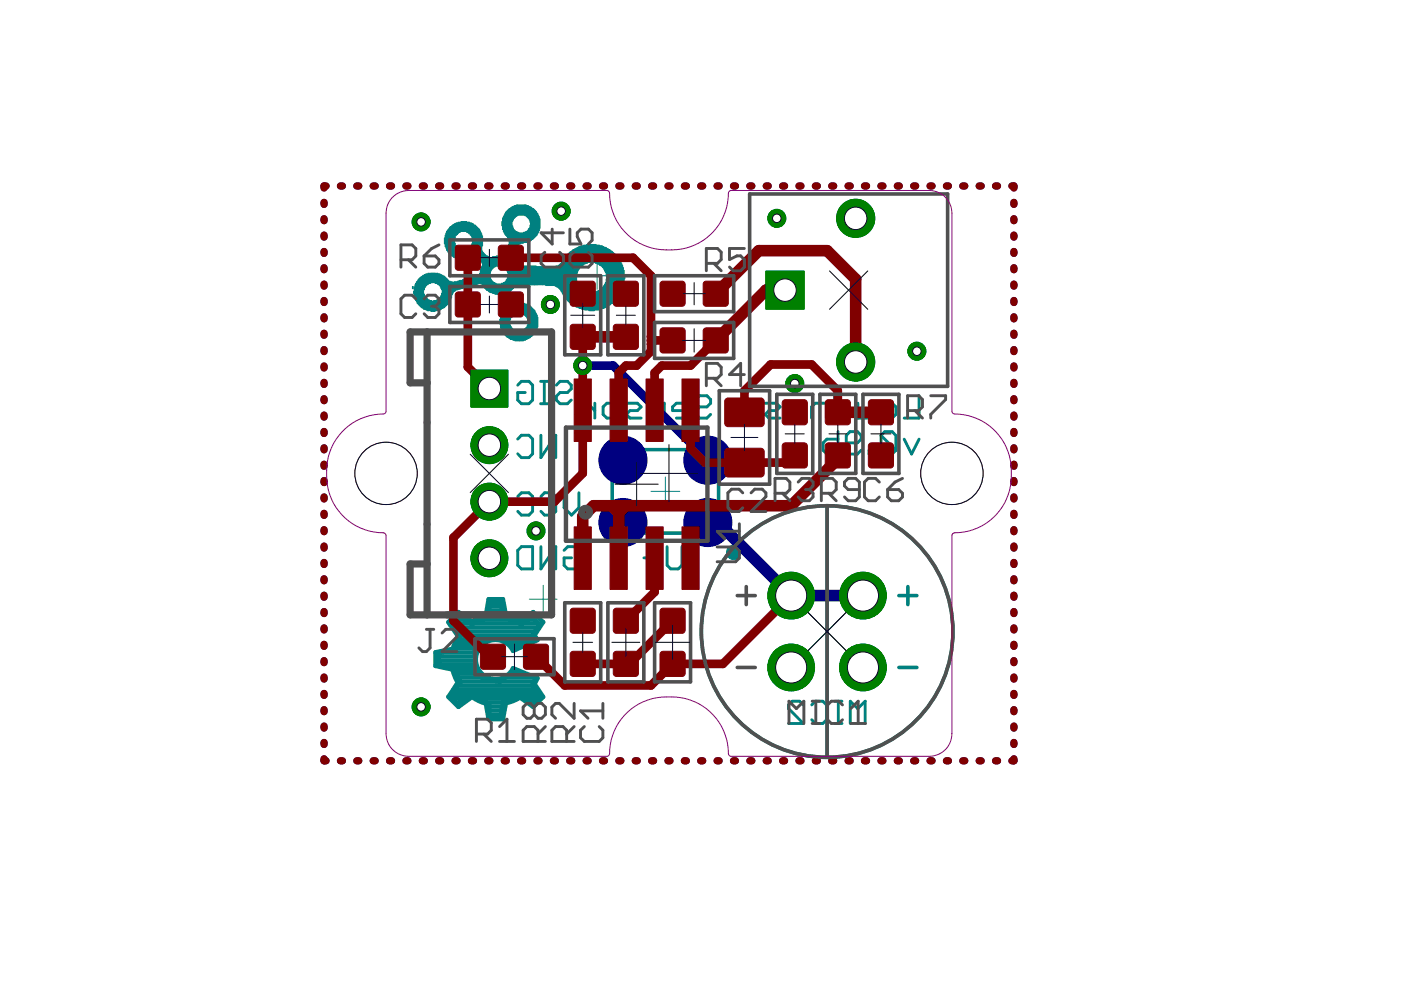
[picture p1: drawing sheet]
<svg xmlns="http://www.w3.org/2000/svg" width="297mm" height="210mm" viewBox="0 0 297 210" stroke-linecap="round" stroke-linejoin="round" font-family="sans-serif">
<path d="M123.7 58.5h5.8M126.6 55.6v5.7M138 104.2h6.1M141.1 101.1v6.1M112.2 127h5.9M115.2 124.1v5.9M171.3 129.8l8.1 8.2M179.4 129.8l-8.1 8.2" fill="none" stroke="#008080" stroke-width=".21"/>
<g fill="none" stroke="#008080" stroke-width=".61">
<path d="M109.8 81.7l.8-.8h1.5l.8 .8v3.1l-.8 .8h-1.5l-.8-.8v-1.6h1.6M109.8 93.1l.8-.8h1.5l.8 .8v3.1l-.8 .8h-1.5l-.8-.8M114.6 80.9h1.6M114.6 85.6h1.6M114.7 92.3v4.7l3.1-4.7v4.7M115.4 80.9v4.7M118 81.7l.7-.8h1.6l.8 .8v.7l-.8 .8h-1.6l-.7 .8v.8l.7 .8h1.6l.8-.8M123.8 85.5h.7l1.6 1.6M126.1 85.5v3.1M127.9 86.3l.8-.8h1.5l.8 .8v1.6l-.8 .7h-1.5l-.8-.7zM132.8 85.5h2.3l.8 .8-.8 .8h-1.5l-.8 .8 .8 .7h2.3M137.7 88.6v-2.3l.8-.8h2.3v3.1"/>
<path d="M145.8 87.1h-3.2v-.8l.8-.8h1.6l.8 .8v1.6l-.8 .7h-1.6M147.5 84.7l.8-.8h1.6l.8 .8v.8l-.8 .8h-1.6l-.8 .8v.8l.8 .7h1.6l.8-.7M157.3 85.5h2.4l.8 .8-.8 .8h-1.6l-.8 .8 .8 .7h2.4M162.2 85.5h2.4l.8 .8-.8 .8h-1.6l-.8 .8 .8 .7h2.4M170.3 87.1h-3.1v-.8l.7-.8h1.6l.8 .8v1.6l-.8 .7h-1.6M172.1 88.6v-2.3l.7-.8h2.4v3.1M177 83.9v4.7h2.3l.8-.7v-1.6l-.8-.8h-2.3M177.7 91.5v4.8h-2.4l-.8-.8v-1.6l.8-.8h2.4M179.4 93.9h2.4l.8-.8v-.8l-.8-.8h-1.6l-.8 .8v3.2l.8 .8h1.6l.8-.8M181.9 85.5v3.1h2.4l.7-.7v-2.4M184.3 95.5h.7v.8h-.7zM186.8 86.3l.8-.8h1.6l.7 .8v1.6l-.7 .7h-1.6l-.8-.7z"/>
<path d="M186.8 92.3v3.2l.8 .8h1.6l.7-.8M186.8 92.3l.8-.8h1.6l.7 .8v3.2M186.8 92.3l3.1 3.2M191.7 93.1l1.6 3.2 1.6-3.2M194.9 83.9v4.7h-3.2M109.8 116.7l.8-.8h2.3v4.7h-2.3l-.8-.8zM109.8 105.3l.8-.8h1.5l.8 .8v3.1l-.8 .8h-1.5l-.8-.8M114.7 105.3l.8-.8h1.6l.7 .8v3.1l-.7 .8h-1.6l-.8-.8M114.7 115.9v4.7l3.1-4.7v4.7M119.6 116.7l.8-.8h1.6l.7 .8v3.1l-.7 .8h-1.6l-.8-.8v-1.5h1.6M119.6 104.5v3.1l1.6 1.6 1.5-1.6v-3.1M136.5 118.3h3.2l-2.4-2.4v4.7"/>
<path d="M141.4 115.9v3.9l.8 .8h1.6l.8-.8v-3.9M170.3 149.5l-.8-.8h-1.5l-.8 .8v.7l3.1 3.2h-3.1M172.1 149.5l.8-.8h1.6l.7 .8v3.1l-.7 .8h-1.6l-.8-.8M177 153.4h1.5M177 148.7h1.5M177.7 148.7v4.7M180.3 153.4v-4.7l1.6 1.5 1.5-1.5v4.7"/>
</g>
<g fill="none" stroke="#008080" stroke-width=".76">
<path d="M129.8 95.3h22.6v15.9l-1.9 1.8h-20.7zM175.4 107.2v53.3M190.6 126.3h3.8M192.5 124.4v3.8M190.6 141.5h3.8"/>
<circle cx="175.4" cy="133.9" r="26.7"/>
</g>
<g fill="none" stroke="#008080" stroke-width=".93">
<path d="M93.1 139.2h7.6M93.7 138.3h7M95.5 132.1h4.1M96 133h18M96.1 131.3h2.4M96.3 137.4h4.7M96.7 130.4h.6M96.7 136.5h5.2M96.9 130.1l3 2.3 3.9-1.5v-3.1h2.2l.8 3.1 3.8 1.5 2.3-1.5 1.5 1.5-1.5 2.3v.7l-3.8 2.3-1.6-2.3h-4.5l-2.3 2.3v3.1l1.5 3 3.8 .8 3.1-2.3 4.5 1.5-.7 1.5 1.5 2.3-1.5 1.5-2.3-1.5-3.8 .8-.8 3.8h-2.2v-3.1l-3.9-1.5-3 1.5-1.5-1.5 2.3-3-1.6-3.1-3-.7v-2.3l3-.8 1.6-3-2.3-2.3zM96.9 133.9h16.5M97.1 134.9l-.6 1.2-.5 1.4-3.7 .8v2.9l3.7 .8M97.2 135.7h5.5"/>
<path d="M97.6 134.8h15.3M100.1 131.8l-2.9-2-2.1 2.1 1.9 2.9M100.5 132.1h9.5M102.7 131.3h5.1M103 130.5l-1.5 .5-1.4 .7M103.8 130.4h2.9M103.8 129.5h2.7M103.8 128.6h2.4M107.3 130.4l-.7-3.4h-3l-.6 3.5M107.5 130.4l1.4 .5 1.3 .7M107.7 135.7h4.8M108.3 136.5h2.7"/>
<path d="M108.9 137.4h.6M110.3 131.6l2.8-1.8 2.1 2.1-1.9 2.8 .7 1-5.2 2.3a4.2 4.2 0 0 0-6.4-1.4 4.2 4.2 0 0 0 0 6.5 4.2 4.2 0 0 0 6.4-1.4l5.2 2.1-.7 1.2 1.9 2.8-2.1 2.1-2.8-2M111 132.1h3.2M112.3 131.3h1M93.1 140.1h7.6M94 141h6.8M95.7 147.2h18.4M95.8 148h3.3M95.9 142l.5 1.4 .6 1.3-1.9 3.1 2.1 2.1 2.9-2.1M96.3 141.8h5M96.4 146.3h17.1M96.7 148.9h.6"/>
<path d="M96.7 142.7h5M97 145.4h15.9M97.2 143.6h4.9M97.6 144.5h8.1M100.1 147.8l1.4 .8 1.5 .6M101 148h7.5M103.2 148.9h3.5M103.8 151.6h2.4M103.8 150.7h2.5M103.8 149.8h2.7M106.1 144.5h7.2M107.3 143.6h5.8"/>
<path d="M108.5 142.7h1.9M110.3 147.9l-1.5 .7-1.5 .5-.7 3.4h-3l-.6-3.4M111.2 148h2.8M112.6 148.9h.5"/>
</g>
<g fill="#008080" stroke="#008080" stroke-width=".21">
<path d="M132.3 58.5h.2v.6h-.2z"/>
<path d="M132.2 57.3h.1v3.1h-.1z"/>
<path d="M132 56.7h.2v4.1h-.2z"/>
<path d="M131.8 56.3h.2v5h-.2z"/>
<path d="M131.7 55.9h.2v5.8h-.2z"/>
<path d="M131.6 55.6h.1v6.4h-.1z"/>
<path d="M131.4 55.3h.2v7.1h-.2z"/>
<path d="M131.2 55.1h.2v7.4h-.2z"/>
<path d="M131.1 54.9h.2v7.9h-.2z"/>
<path d="M130.9 54.7h.2v8.2h-.2z"/>
<path d="M130.8 54.4h.2v8.7h-.2z"/>
<path d="M130.6 54.3h.2v9.1h-.2z"/>
<path d="M130.5 54.1h.1v9.5h-.1z"/>
<path d="M130.3 54h.2v9.7h-.2z"/>
<path d="M130.2 53.8h.1v10.1h-.1z"/>
<path d="M130 53.7h.2v10.3h-.2z"/>
<path d="M129.9 53.5h.1v10.7h-.1z"/>
<path d="M129.7 53.4h.2v10.9h-.2z"/>
<path d="M129.6 53.2h.1v11.1h-.1z"/>
<path d="M129.4 53.2h.2v11.3h-.2z"/>
<path d="M129.3 53h.1v11.6h-.1z"/>
<path d="M129.1 52.9h.2v11.7h-.2z"/>
<path d="M128.9 52.9h.2v11.9h-.2z"/>
<path d="M128.8 52.7h.2v12.2h-.2z"/>
<path d="M128.7 52.7h.1v12.2h-.1z"/>
<path d="M128.5 52.6h.2v5.9h-.2z"/>
<path d="M128.5 59.2h.2v5.9h-.2z"/>
<path d="M128.4 52.5h.1v5.3h-.1z"/>
<path d="M128.4 59.9h.1v5.2h-.1z"/>
<path d="M128.2 52.5h.2v5h-.2z"/>
<path d="M128.2 60.2h.2v5.1h-.2z"/>
<path d="M128 52.5h.2v4.7h-.2z"/>
<path d="M128 60.5h.2v4.8h-.2z"/>
<path d="M127.9 52.3h.2v4.6h-.2z"/>
<path d="M127.9 60.7h.2v4.7h-.2z"/>
<path d="M127.7 52.3h.2v4.4h-.2z"/>
<path d="M127.7 61h.2v4.4h-.2z"/>
<path d="M127.6 52.2h.2v4.4h-.2z"/>
<path d="M127.6 61.1h.2v4.3h-.2z"/>
<path d="M127.4 52.1h.2v4.3h-.2z"/>
<path d="M127.4 61.3h.2v4.3h-.2z"/>
<path d="M127.3 52.2h.1v4.1h-.1z"/>
<path d="M127.3 61.3h.1v4.3h-.1z"/>
<path d="M127.1 52.2h.2v4.1h-.2z"/>
<path d="M127.1 61.4h.2v4.2h-.2z"/>
<path d="M127 52h.1v4.1h-.1z"/>
<path d="M127 61.6h.1v4h-.1z"/>
<path d="M126.8 52h.2v4h-.2z"/>
<path d="M126.8 61.6h.2v4.1h-.2z"/>
<path d="M126.7 52h.1v4h-.1z"/>
<path d="M126.7 61.7h.1v4h-.1z"/>
<path d="M126.5 52h.2v3.8h-.2z"/>
<path d="M126.5 61.7h.2v4h-.2z"/>
<path d="M126.4 52h.1v3.8h-.1z"/>
<path d="M126.4 61.9h.1v3.8h-.1z"/>
<path d="M126.2 51.8h.2v4h-.2z"/>
<path d="M126.2 61.9h.2v3.8h-.2z"/>
<path d="M126.1 51.8h.1v3.8h-.1z"/>
<path d="M126.1 61.9h.1v3.8h-.1z"/>
<path d="M125.9 51.8h.2v3.8h-.2z"/>
<path d="M125.9 61.9h.2v4h-.2z"/>
<path d="M125.8 51.8h.1v3.8h-.1z"/>
<path d="M125.8 62.1h.1v3.8h-.1z"/>
<path d="M125.6 51.8h.2v3.8h-.2z"/>
<path d="M125.6 62.1h.2v3.8h-.2z"/>
<path d="M125.5 51.8h.1v3.8h-.1z"/>
<path d="M125.5 62.1h.1v3.8h-.1z"/>
<path d="M125.3 51.8h.2v3.8h-.2z"/>
<path d="M125.3 62.1h.2v3.8h-.2z"/>
<path d="M125.1 51.8h.2v3.8h-.2z"/>
<path d="M125.1 62.1h.2v3.8h-.2z"/>
<path d="M125 51.8h.2v3.8h-.2z"/>
<path d="M125 62.1h.2v3.8h-.2z"/>
<path d="M124.8 51.8h.2v3.8h-.2z"/>
<path d="M124.8 62.1h.2v3.8h-.2z"/>
<path d="M124.7 51.8h.2v3.8h-.2z"/>
<path d="M124.7 61.9h.2v3.8h-.2z"/>
<path d="M124.5 51.8h.2v3.8h-.2z"/>
<path d="M124.5 61.9h.2v3.8h-.2z"/>
<path d="M124.4 51.8h.1v4h-.1z"/>
<path d="M124.4 61.9h.1v3.8h-.1z"/>
<path d="M124.2 52h.2v3.8h-.2z"/>
<path d="M124.2 61.9h.2v3.8h-.2z"/>
<path d="M124.1 52h.1v3.8h-.1z"/>
<path d="M124.1 61.7h.1v4h-.1z"/>
<path d="M123.9 52h.2v4h-.2z"/>
<path d="M123.9 61.7h.2v4h-.2z"/>
<path d="M123.8 52h.2v4h-.2z"/>
<path d="M123.8 61.6h.2v4h-.2z"/>
<path d="M123.6 52h.2v4.1h-.2z"/>
<path d="M123.6 61.6h.2v4h-.2z"/>
<path d="M123.5 52.2h.1v4.1h-.1z"/>
<path d="M123.5 61.4h.1v4.2h-.1z"/>
<path d="M123.3 52.2h.2v4.1h-.2z"/>
<path d="M123.3 61.3h.2v4.3h-.2z"/>
<path d="M123.2 52.1h.1v4.3h-.1z"/>
<path d="M123.2 61.1h.1v4.3h-.1z"/>
<path d="M123 52.3h.2v4.3h-.2z"/>
<path d="M123 61h.2v4.4h-.2z"/>
<path d="M122.9 52.3h.1v4.4h-.1z"/>
<path d="M122.9 60.8h.1v4.6h-.1z"/>
<path d="M122.7 52.3h.2v4.7h-.2z"/>
<path d="M122.7 60.7h.2v4.6h-.2z"/>
<path d="M122.6 52.5h.1v4.7h-.1z"/>
<path d="M122.6 60.5h.1v4.8h-.1z"/>
<path d="M122.4 52.5h.2v5h-.2z"/>
<path d="M122.4 60.2h.2v4.9h-.2z"/>
<path d="M122.3 52.6h.1v5.3h-.1z"/>
<path d="M122.3 59.8h.1v5.3h-.1z"/>
<path d="M122.1 52.6h.2v12.5h-.2z"/>
<path d="M121.9 52.7h.2v12.2h-.2z"/>
<path d="M121.8 52.8h.2v12h-.2z"/>
<path d="M121.6 52.9h.2v11.9h-.2z"/>
<path d="M121.5 52.9h.2v11.7h-.2z"/>
<path d="M121.3 53h.2v11.6h-.2z"/>
<path d="M121.2 53.2h.1v11.3h-.1z"/>
<path d="M121 53.4h.2v10.9h-.2z"/>
<path d="M120.9 53.4h.2v10.8h-.2z"/>
<path d="M120.7 53.5h.2v10.7h-.2z"/>
<path d="M120.6 53.7h.2v10.3h-.2z"/>
<path d="M120.4 53.8h.2v10.1h-.2z"/>
<path d="M120.3 54h.1v9.7h-.1z"/>
<path d="M120.1 54.1h.2v9.5h-.2z"/>
<path d="M120 54.3h.1v9h-.1z"/>
<path d="M119.8 54.4h.2v8.7h-.2z"/>
<path d="M119.7 54.7h.1v8.2h-.1z"/>
<path d="M119.5 54.9h.2v7.9h-.2z"/>
<path d="M119.4 55.2h.1v7.3h-.1z"/>
<path d="M119.2 55.4h.2v6.8h-.2z"/>
<path d="M119.1 55.6h.1v6.3h-.1z"/>
<path d="M118.9 55.8h.2v5.9h-.2z"/>
<path d="M118.7 55.9h.2v5.5h-.2z"/>
<path d="M118.6 56.1h.2v5.2h-.2z"/>
<path d="M118.4 56.3h.2v4.8h-.2z"/>
<path d="M118.3 56.3h.2v4.7h-.2z"/>
<path d="M118.1 56.4h.2v4.4h-.2z"/>
<path d="M118 56.4h.2v4.4h-.2z"/>
<path d="M117.8 56.4h.2v4.3h-.2z"/>
<path d="M117.7 56.6h.2v4.1h-.2z"/>
<path d="M117.5 56.6h.2v3.9h-.2z"/>
<path d="M117.4 56.6h.1v3.9h-.1z"/>
<path d="M117.2 56.6h.2v3.9h-.2z"/>
<path d="M117.1 56.6h.1v3.9h-.1z"/>
<path d="M116.9 56.6h.2v3.9h-.2z"/>
<path d="M116.8 56.6h.1v3.9h-.1z"/>
<path d="M116.6 56.6h.2v3.9h-.2z"/>
<path d="M116.5 56.6h.1v3.9h-.1z"/>
<path d="M116.3 56.6h.2v3.9h-.2z"/>
<path d="M116.2 56.6h.1v3.9h-.1z"/>
<path d="M116 56.6h.2v3.9h-.2z"/>
<path d="M115.8 56.6h.2v3.9h-.2z"/>
<path d="M115.7 56.6h.2v3.9h-.2z"/>
<path d="M115.5 56.6h.2v3.8h-.2z"/>
<path d="M115.4 56.6h.2v3.8h-.2z"/>
<path d="M115.3 56.6h.1v3.8h-.1z"/>
<path d="M115.1 56.6h.2v3.8h-.2z"/>
<path d="M114.9 56.6h.2v3.8h-.2z"/>
<path d="M114.8 56.6h.2v3.8h-.2z"/>
<path d="M114.6 56.6h.2v3.8h-.2z"/>
<path d="M114.5 56.6h.2v3.8h-.2z"/>
<path d="M114.3 46.4h.2v2.1h-.2z"/>
<path d="M114.3 56.6h.2v3.8h-.2z"/>
<path d="M114.2 45.9h.1v3.1h-.1z"/>
<path d="M114.2 56.6h.1v3.8h-.1z"/>
<path d="M114 45.6h.2v3.7h-.2z"/>
<path d="M114 56.6h.2v3.8h-.2z"/>
<path d="M113.9 45.3h.1v4.3h-.1z"/>
<path d="M113.9 56.6h.1v3.8h-.1z"/>
<path d="M113.9 67.2h.1v2.2h-.1z"/>
<path d="M113.7 45.1h.2v4.8h-.2z"/>
<path d="M113.7 56.6h.2v3.8h-.2z"/>
<path d="M113.7 66.8h.2v2.9h-.2z"/>
<path d="M113.6 44.9h.1v5.1h-.1z"/>
<path d="M113.6 56.4h.1v4h-.1z"/>
<path d="M113.6 66.5h.1v3.6h-.1z"/>
<path d="M113.4 44.7h.2v5.5h-.2z"/>
<path d="M113.4 56.4h.2v4h-.2z"/>
<path d="M113.4 66.2h.2v4.1h-.2z"/>
<path d="M113.3 44.5h.1v5.8h-.1z"/>
<path d="M113.3 56.4h.1v4h-.1z"/>
<path d="M113.3 65.8h.1v4.8h-.1z"/>
<path d="M113.1 44.4h.2v6.1h-.2z"/>
<path d="M113.1 56.4h.2v4h-.2z"/>
<path d="M113.1 65.7h.2v5h-.2z"/>
<path d="M113 44.2h.1v6.4h-.1z"/>
<path d="M113 56.4h.1v4h-.1z"/>
<path d="M113 65.6h.1v5.3h-.1z"/>
<path d="M112.8 44.2h.2v6.6h-.2z"/>
<path d="M112.8 56.4h.2v4h-.2z"/>
<path d="M112.8 65.4h.2v5.8h-.2z"/>
<path d="M112.6 44.1h.2v6.7h-.2z"/>
<path d="M112.6 56.4h.2v4h-.2z"/>
<path d="M112.6 65.3h.2v5.9h-.2z"/>
<path d="M112.5 43.9h.2v7h-.2z"/>
<path d="M112.5 56.4h.2v4h-.2z"/>
<path d="M112.5 65.1h.2v6.3h-.2z"/>
<path d="M112.4 43.9h.1v3.2h-.1z"/>
<path d="M112.4 47.7h.1v3.4h-.1z"/>
<path d="M112.4 56.4h.1v4h-.1z"/>
<path d="M112.4 64.9h.1v6.6h-.1z"/>
<path d="M112.2 43.8h.2v2.9h-.2z"/>
<path d="M112.2 48.3h.2v2.8h-.2z"/>
<path d="M112.2 56.4h.2v4h-.2z"/>
<path d="M112.2 64.8h.2v6.8h-.2z"/>
<path d="M112 43.8h.2v2.6h-.2z"/>
<path d="M112 48.5h.2v2.7h-.2z"/>
<path d="M112 56.4h.2v4h-.2z"/>
<path d="M112 64.8h.2v6.8h-.2z"/>
<path d="M111.9 43.6h.2v2.6h-.2z"/>
<path d="M111.9 48.8h.2v2.4h-.2z"/>
<path d="M111.9 56.4h.2v4h-.2z"/>
<path d="M111.9 64.6h.2v3.7h-.2z"/>
<path d="M111.9 68.5h.2v3.3h-.2z"/>
<path d="M111.7 43.6h.2v2.5h-.2z"/>
<path d="M111.7 49h.2v2.2h-.2z"/>
<path d="M111.7 56.4h.2v4h-.2z"/>
<path d="M111.7 64.6h.2v2.9h-.2z"/>
<path d="M111.7 69.1h.2v2.7h-.2z"/>
<path d="M111.6 43.6h.2v2.3h-.2z"/>
<path d="M111.6 49.1h.2v2.3h-.2z"/>
<path d="M111.6 56.4h.2v4h-.2z"/>
<path d="M111.6 64.5h.2v2.7h-.2z"/>
<path d="M111.6 69.4h.2v2.5h-.2z"/>
<path d="M111.4 43.5h.2v2.2h-.2z"/>
<path d="M111.4 49.1h.2v2.3h-.2z"/>
<path d="M111.4 56.4h.2v4h-.2z"/>
<path d="M111.4 64.5h.2v2.6h-.2z"/>
<path d="M111.4 69.5h.2v2.5h-.2z"/>
<path d="M111.3 43.5h.1v2.2h-.1z"/>
<path d="M111.3 49.3h.1v2.1h-.1z"/>
<path d="M111.3 56.4h.1v4h-.1z"/>
<path d="M111.3 64.5h.1v2.4h-.1z"/>
<path d="M111.3 69.7h.1v2.4h-.1z"/>
<path d="M111.1 43.5h.2v2.1h-.2z"/>
<path d="M111.1 49.3h.2v2.1h-.2z"/>
<path d="M111.1 56.4h.2v4h-.2z"/>
<path d="M111.1 64.3h.2v2.5h-.2z"/>
<path d="M111.1 69.8h.2v2.3h-.2z"/>
<path d="M111 43.5h.1v2.1h-.1z"/>
<path d="M111 49.3h.1v2.1h-.1z"/>
<path d="M111 56.4h.1v4h-.1z"/>
<path d="M111 64.3h.1v2.3h-.1z"/>
<path d="M111 70h.1v2.1h-.1z"/>
<path d="M110.8 43.5h.2v2.1h-.2z"/>
<path d="M110.8 49.4h.2v2.1h-.2z"/>
<path d="M110.8 56.4h.2v4h-.2z"/>
<path d="M110.8 64.3h.2v2.3h-.2z"/>
<path d="M110.8 70h.2v2.3h-.2z"/>
<path d="M110.7 43.5h.1v2.1h-.1z"/>
<path d="M110.7 49.4h.1v2.1h-.1z"/>
<path d="M110.7 56.4h.1v4h-.1z"/>
<path d="M110.7 64.3h.1v2.2h-.1z"/>
<path d="M110.7 70.1h.1v2.2h-.1z"/>
<path d="M110.5 43.5h.2v2.1h-.2z"/>
<path d="M110.5 49.4h.2v2.1h-.2z"/>
<path d="M110.5 56.4h.2v4h-.2z"/>
<path d="M110.5 64.2h.2v2.3h-.2z"/>
<path d="M110.5 70.1h.2v2.2h-.2z"/>
<path d="M110.4 43.5h.1v2.1h-.1z"/>
<path d="M110.4 49.4h.1v2.1h-.1z"/>
<path d="M110.4 56.4h.1v4h-.1z"/>
<path d="M110.4 64.2h.1v2.3h-.1z"/>
<path d="M110.4 70.3h.1v2h-.1z"/>
<path d="M110.2 43.5h.2v2.1h-.2z"/>
<path d="M110.2 49.4h.2v2.3h-.2z"/>
<path d="M110.2 56.4h.2v4h-.2z"/>
<path d="M110.2 64.2h.2v2.3h-.2z"/>
<path d="M110.2 70.3h.2v2h-.2z"/>
<path d="M110.1 43.5h.1v2.1h-.1z"/>
<path d="M110.1 49.4h.1v2.3h-.1z"/>
<path d="M110.1 56.4h.1v4h-.1z"/>
<path d="M110.1 64.2h.1v2.1h-.1z"/>
<path d="M110.1 70.3h.1v2h-.1z"/>
<path d="M109.9 43.5h.2v2.1h-.2z"/>
<path d="M109.9 49.4h.2v2.5h-.2z"/>
<path d="M109.9 56.4h.2v4h-.2z"/>
<path d="M109.9 64.2h.2v2.1h-.2z"/>
<path d="M109.9 70.3h.2v2h-.2z"/>
<path d="M109.7 43.5h.2v2.1h-.2z"/>
<path d="M109.7 49.3h.2v2.7h-.2z"/>
<path d="M109.7 56.4h.2v4h-.2z"/>
<path d="M109.7 64.2h.2v2.1h-.2z"/>
<path d="M109.7 70.3h.2v2h-.2z"/>
<path d="M109.6 43.5h.2v2.2h-.2z"/>
<path d="M109.6 49.3h.2v2.8h-.2z"/>
<path d="M109.6 56.4h.2v4h-.2z"/>
<path d="M109.6 64.2h.2v2.3h-.2z"/>
<path d="M109.6 70.3h.2v2h-.2z"/>
<path d="M109.5 43.5h.1v2.2h-.1z"/>
<path d="M109.5 49.1h.1v3.2h-.1z"/>
<path d="M109.5 56.3h.1v4.1h-.1z"/>
<path d="M109.5 64.2h.1v2.3h-.1z"/>
<path d="M109.5 70.1h.1v2.2h-.1z"/>
<path d="M109.3 43.6h.2v2.3h-.2z"/>
<path d="M109.3 49.1h.2v3.5h-.2z"/>
<path d="M109.3 56.3h.2v4.1h-.2z"/>
<path d="M109.3 64h.2v2.5h-.2z"/>
<path d="M109.3 70.1h.2v2.2h-.2z"/>
<path d="M109.2 43.6h.1v2.5h-.1z"/>
<path d="M109.2 49h.1v4.1h-.1z"/>
<path d="M109.2 56.1h.1v4.4h-.1z"/>
<path d="M109.2 64h.1v2.5h-.1z"/>
<path d="M109.2 70.1h.1v2.2h-.1z"/>
<path d="M109 43.6h.2v2.6h-.2z"/>
<path d="M109 48.8h.2v4.6h-.2z"/>
<path d="M109 55.9h.2v4.8h-.2z"/>
<path d="M109 63.9h.2v2.7h-.2z"/>
<path d="M109 70h.2v2.1h-.2z"/>
<path d="M108.8 43.8h.2v2.6h-.2z"/>
<path d="M108.8 48.7h.2v5.1h-.2z"/>
<path d="M108.8 55.8h.2v5.2h-.2z"/>
<path d="M108.8 63.6h.2v3.2h-.2z"/>
<path d="M108.8 70h.2v2.1h-.2z"/>
<path d="M108.7 43.8h.2v2.9h-.2z"/>
<path d="M108.7 48.3h.2v6h-.2z"/>
<path d="M108.7 55.6h.2v5.6h-.2z"/>
<path d="M108.7 63.3h.2v3.5h-.2z"/>
<path d="M108.7 69.8h.2v2.3h-.2z"/>
<path d="M108.5 43.9h.2v3.1h-.2z"/>
<path d="M108.5 47.9h.2v6.8h-.2z"/>
<path d="M108.5 55.4h.2v5.9h-.2z"/>
<path d="M108.5 62.9h.2v4h-.2z"/>
<path d="M108.5 69.7h.2v2.3h-.2z"/>
<path d="M108.4 43.9h.2v17.5h-.2z"/>
<path d="M108.4 62.5h.2v4.7h-.2z"/>
<path d="M108.4 69.5h.2v2.5h-.2z"/>
<path d="M108.2 44.1h.2v17.5h-.2z"/>
<path d="M108.2 62.2h.2v5.2h-.2z"/>
<path d="M108.2 69.2h.2v2.8h-.2z"/>
<path d="M108.1 44.2h.1v23.6h-.1z"/>
<path d="M108.1 68.9h.1v2.9h-.1z"/>
<path d="M107.9 44.2h.2v27.6h-.2z"/>
<path d="M107.8 44.4h.1v6.4h-.1z"/>
<path d="M107.8 51.8h.1v19.8h-.1z"/>
<path d="M107.6 44.5h.2v6h-.2z"/>
<path d="M107.6 52.3h.2v5.6h-.2z"/>
<path d="M107.6 58.7h.2v12.8h-.2z"/>
<path d="M107.5 44.7h.1v5.5h-.1z"/>
<path d="M107.5 52.7h.1v4.8h-.1z"/>
<path d="M107.5 59.1h.1v12.4h-.1z"/>
<path d="M107.3 44.9h.2v5.1h-.2z"/>
<path d="M107.3 53.1h.2v4.1h-.2z"/>
<path d="M107.3 59.3h.2v5h-.2z"/>
<path d="M107.3 65h.2v6.4h-.2z"/>
<path d="M107.2 45h.1v4.9h-.1z"/>
<path d="M107.2 53.5h.1v3.5h-.1z"/>
<path d="M107.2 59.6h.1v4.4h-.1z"/>
<path d="M107.2 65.3h.1v5.9h-.1z"/>
<path d="M107 45.3h.2v4.4h-.2z"/>
<path d="M107 54h.2v2.9h-.2z"/>
<path d="M107 59.8h.2v3.8h-.2z"/>
<path d="M107 65.4h.2v5.6h-.2z"/>
<path d="M106.9 45.6h.1v3.8h-.1z"/>
<path d="M106.9 54.1h.1v2.6h-.1z"/>
<path d="M106.9 59.9h.1v3.4h-.1z"/>
<path d="M106.9 65.7h.1v5.2h-.1z"/>
<path d="M106.7 45.9h.2v3.2h-.2z"/>
<path d="M106.7 54.3h.2v2.3h-.2z"/>
<path d="M106.7 59.9h.2v2.9h-.2z"/>
<path d="M106.7 65.8h.2v4.8h-.2z"/>
<path d="M106.6 46.2h.1v2.5h-.1z"/>
<path d="M106.6 54.3h.1v2.3h-.1z"/>
<path d="M106.6 60.1h.1v2.6h-.1z"/>
<path d="M106.6 66h.1v4.4h-.1z"/>
<path d="M106.4 47h.2v.9h-.2z"/>
<path d="M106.4 54.3h.2v2.1h-.2z"/>
<path d="M106.4 60.1h.2v2.4h-.2z"/>
<path d="M106.4 66.3h.2v3.8h-.2z"/>
<path d="M106.3 54.3h.1v2.1h-.1z"/>
<path d="M106.3 60.1h.1v2.3h-.1z"/>
<path d="M106.3 66.6h.1v3.2h-.1z"/>
<path d="M106.1 54.3h.2v2.1h-.2z"/>
<path d="M106.1 60.2h.2v2.2h-.2z"/>
<path d="M106.1 67.1h.2v2.4h-.2z"/>
<path d="M106 54.3h.1v2.1h-.1z"/>
<path d="M106 60.2h.1v2.2h-.1z"/>
<path d="M106 67.7h.1v1h-.1z"/>
<path d="M105.8 54.3h.2v2.1h-.2z"/>
<path d="M105.8 60.2h.2v2.2h-.2z"/>
<path d="M105.6 54.3h.2v2.1h-.2z"/>
<path d="M105.6 60.2h.2v2.2h-.2z"/>
<path d="M105.5 54.3h.2v2.1h-.2z"/>
<path d="M105.5 60.2h.2v2.2h-.2z"/>
<path d="M105.3 54.3h.2v2.1h-.2z"/>
<path d="M105.3 60.2h.2v2.2h-.2z"/>
<path d="M105.2 54.3h.2v2.1h-.2z"/>
<path d="M105.2 60.2h.2v2.2h-.2z"/>
<path d="M105 54.4h.2v2h-.2z"/>
<path d="M105 60.1h.2v2.3h-.2z"/>
<path d="M104.9 54.4h.2v2.2h-.2z"/>
<path d="M104.9 60.1h.2v2.3h-.2z"/>
<path d="M104.7 54.4h.2v2.2h-.2z"/>
<path d="M104.7 59.9h.2v2.3h-.2z"/>
<path d="M104.6 54.4h.2v2.3h-.2z"/>
<path d="M104.6 59.9h.2v2.3h-.2z"/>
<path d="M104.4 54.4h.2v2.5h-.2z"/>
<path d="M104.4 59.8h.2v2.4h-.2z"/>
<path d="M104.3 54.6h.1v2.4h-.1z"/>
<path d="M104.3 59.6h.1v2.5h-.1z"/>
<path d="M104.1 54.6h.2v2.6h-.2z"/>
<path d="M104.1 59.5h.2v2.5h-.2z"/>
<path d="M104 54.6h.1v2.9h-.1z"/>
<path d="M104 59.2h.1v2.8h-.1z"/>
<path d="M103.8 54.6h.2v3.3h-.2z"/>
<path d="M103.8 58.7h.2v3.2h-.2z"/>
<path d="M103.7 54.6h.1v7.3h-.1z"/>
<path d="M103.5 54.4h.2v7.3h-.2z"/>
<path d="M103.4 54.4h.1v7.2h-.1z"/>
<path d="M103.2 54.3h.2v7.3h-.2z"/>
<path d="M103.1 54.3h.1v7.1h-.1z"/>
<path d="M102.9 54.1h.2v7.2h-.2z"/>
<path d="M102.7 54h.2v7.1h-.2z"/>
<path d="M102.6 53.8h.2v7.2h-.2z"/>
<path d="M102.4 53.7h.2v7h-.2z"/>
<path d="M102.3 53.5h.2v7h-.2z"/>
<path d="M102.2 50h.1v2.1h-.1z"/>
<path d="M102.2 53.2h.1v2.6h-.1z"/>
<path d="M102.2 56.4h.1v3.8h-.1z"/>
<path d="M102 49.6h.2v5.9h-.2z"/>
<path d="M102 56.7h.2v3.5h-.2z"/>
<path d="M101.8 49.3h.2v6.2h-.2z"/>
<path d="M101.8 57.2h.2v2.9h-.2z"/>
<path d="M101.7 49h.2v6.4h-.2z"/>
<path d="M101.7 58h.2v2.1h-.2z"/>
<path d="M101.5 48.6h.2v6.6h-.2z"/>
<path d="M101.5 58.3h.2v1.8h-.2z"/>
<path d="M101.4 48.5h.2v6.6h-.2z"/>
<path d="M101.4 58.4h.2v1.7h-.2z"/>
<path d="M101.2 48.3h.2v6.6h-.2z"/>
<path d="M101.2 58.4h.2v1.8h-.2z"/>
<path d="M101.1 48.2h.1v6.7h-.1z"/>
<path d="M101.1 58.5h.1v1.7h-.1z"/>
<path d="M100.9 48h.2v6.7h-.2z"/>
<path d="M100.9 58.5h.2v1.7h-.2z"/>
<path d="M100.8 47.9h.1v6.8h-.1z"/>
<path d="M100.8 58.5h.1v1.9h-.1z"/>
<path d="M100.6 47.7h.2v7.1h-.2z"/>
<path d="M100.6 58.5h.2v1.9h-.2z"/>
<path d="M100.5 47.7h.1v7.1h-.1z"/>
<path d="M100.5 58.7h.1v1.7h-.1z"/>
<path d="M100.3 47.6h.2v7.1h-.2z"/>
<path d="M100.3 58.7h.2v1.7h-.2z"/>
<path d="M100.2 47.4h.1v7.3h-.1z"/>
<path d="M100.2 58.7h.1v1.8h-.1z"/>
<path d="M100 47.4h.2v2.9h-.2z"/>
<path d="M100 51.7h.2v3h-.2z"/>
<path d="M100 58.8h.2v1.7h-.2z"/>
<path d="M99.9 47.3h.1v2.7h-.1z"/>
<path d="M99.9 52h.1v2.7h-.1z"/>
<path d="M99.9 58.8h.1v1.7h-.1z"/>
<path d="M99.7 47.3h.2v2.6h-.2z"/>
<path d="M99.7 52.3h.2v2.4h-.2z"/>
<path d="M99.7 58.9h.2v1.8h-.2z"/>
<path d="M99.5 47.3h.2v2.3h-.2z"/>
<path d="M99.5 52.5h.2v2.4h-.2z"/>
<path d="M99.5 58.9h.2v1.8h-.2z"/>
<path d="M99.4 47.1h.2v2.5h-.2z"/>
<path d="M99.4 52.6h.2v2.3h-.2z"/>
<path d="M99.4 59h.2v1.7h-.2z"/>
<path d="M99.3 47.1h.1v2.3h-.1z"/>
<path d="M99.3 52.6h.1v2.3h-.1z"/>
<path d="M99.3 59h.1v1.7h-.1z"/>
<path d="M99.1 47.1h.2v2.2h-.2z"/>
<path d="M99.1 52.7h.2v2.3h-.2z"/>
<path d="M99.1 59h.2v1.8h-.2z"/>
<path d="M98.9 47.1h.2v2.2h-.2z"/>
<path d="M98.9 52.7h.2v2.3h-.2z"/>
<path d="M98.9 59.1h.2v1.7h-.2z"/>
<path d="M98.8 47h.2v2.1h-.2z"/>
<path d="M98.8 52.9h.2v2.1h-.2z"/>
<path d="M98.8 59.1h.2v1.7h-.2z"/>
<path d="M98.6 47h.2v2.1h-.2z"/>
<path d="M98.6 52.9h.2v2.1h-.2z"/>
<path d="M98.6 59.2h.2v1.8h-.2z"/>
<path d="M98.5 47h.2v2.1h-.2z"/>
<path d="M98.5 52.9h.2v2.1h-.2z"/>
<path d="M98.5 59.2h.2v1.8h-.2z"/>
<path d="M98.3 47h.2v2.1h-.2z"/>
<path d="M98.3 52.9h.2v2.1h-.2z"/>
<path d="M98.3 59.3h.2v1.7h-.2z"/>
<path d="M98.2 47h.1v2.1h-.1z"/>
<path d="M98.2 52.9h.1v2.1h-.1z"/>
<path d="M98.2 59.3h.1v1.7h-.1z"/>
<path d="M98 47h.2v2.1h-.2z"/>
<path d="M98 52.9h.2v2.1h-.2z"/>
<path d="M98 59.3h.2v1.8h-.2z"/>
<path d="M97.9 47h.1v2.1h-.1z"/>
<path d="M97.9 52.9h.1v2.1h-.1z"/>
<path d="M97.9 59.5h.1v1.7h-.1z"/>
<path d="M97.7 47h.2v2.1h-.2z"/>
<path d="M97.7 52.9h.2v2.1h-.2z"/>
<path d="M97.7 59.5h.2v1.7h-.2z"/>
<path d="M97.6 47.1h.1v2h-.1z"/>
<path d="M97.6 52.9h.1v2.1h-.1z"/>
<path d="M97.6 59.5h.1v1.8h-.1z"/>
<path d="M97.4 47.1h.2v2.2h-.2z"/>
<path d="M97.4 52.7h.2v2.3h-.2z"/>
<path d="M97.4 59.5h.2v1.8h-.2z"/>
<path d="M97.3 47.1h.1v2.2h-.1z"/>
<path d="M97.3 52.7h.1v2.3h-.1z"/>
<path d="M97.3 59.6h.1v1.7h-.1z"/>
<path d="M97.1 47.1h.2v2.3h-.2z"/>
<path d="M97.1 52.6h.2v2.3h-.2z"/>
<path d="M97.1 59.6h.2v1.7h-.2z"/>
<path d="M97 47.3h.1v2.3h-.1z"/>
<path d="M97 52.5h.1v2.4h-.1z"/>
<path d="M97 59.6h.1v1.8h-.1z"/>
<path d="M96.8 47.3h.2v2.4h-.2z"/>
<path d="M96.8 52.3h.2v2.6h-.2z"/>
<path d="M96.8 59.8h.2v1.6h-.2z"/>
<path d="M96.6 47.3h.2v2.6h-.2z"/>
<path d="M96.6 52.2h.2v2.5h-.2z"/>
<path d="M96.6 59.8h.2v1.6h-.2z"/>
<path d="M96.5 47.4h.2v2.6h-.2z"/>
<path d="M96.5 52h.2v2.7h-.2z"/>
<path d="M96.5 59.8h.2v1.8h-.2z"/>
<path d="M96.4 47.4h.1v3.1h-.1z"/>
<path d="M96.4 51.5h.1v3.1h-.1z"/>
<path d="M96.4 59.8h.1v1.9h-.1z"/>
<path d="M96.2 47.6h.2v7h-.2z"/>
<path d="M96.2 59.8h.2v1.9h-.2z"/>
<path d="M96.1 47.6h.1v6.8h-.1z"/>
<path d="M96.1 59.9h.1v2h-.1z"/>
<path d="M95.9 47.7h.2v6.6h-.2z"/>
<path d="M95.9 59.9h.2v2.3h-.2z"/>
<path d="M95.7 47.9h.2v6.4h-.2z"/>
<path d="M95.7 59.8h.2v2.7h-.2z"/>
<path d="M95.6 48h.2v6.1h-.2z"/>
<path d="M95.6 59.8h.2v3.3h-.2z"/>
<path d="M95.4 48h.2v6h-.2z"/>
<path d="M95.4 59.8h.2v3.6h-.2z"/>
<path d="M95.3 48.2h.2v5.6h-.2z"/>
<path d="M95.3 59.6h.2v4.1h-.2z"/>
<path d="M95.1 48.5h.2v5.2h-.2z"/>
<path d="M95.1 59.6h.2v4.4h-.2z"/>
<path d="M95 48.6h.1v4.9h-.1z"/>
<path d="M95 59.5h.1v4.8h-.1z"/>
<path d="M94.8 48.8h.2v4.4h-.2z"/>
<path d="M94.8 59.3h.2v5.2h-.2z"/>
<path d="M94.7 49.1h.1v4h-.1z"/>
<path d="M94.7 59.1h.1v5.5h-.1z"/>
<path d="M94.5 49.4h.2v3.2h-.2z"/>
<path d="M94.5 59h.2v5.8h-.2z"/>
<path d="M94.4 49.8h.1v2.5h-.1z"/>
<path d="M94.4 58.8h.1v6.1h-.1z"/>
<path d="M94.2 50.5h.2v1.2h-.2z"/>
<path d="M94.2 58.7h.2v6.4h-.2z"/>
<path d="M94.1 58.5h.1v6.7h-.1z"/>
<path d="M93.9 58.5h.2v6.7h-.2z"/>
<path d="M93.8 58.4h.1v7h-.1z"/>
<path d="M93.6 58.4h.2v3h-.2z"/>
<path d="M93.6 62.2h.2v3.2h-.2z"/>
<path d="M93.5 58.3h.1v2.8h-.1z"/>
<path d="M93.5 62.7h.1v2.9h-.1z"/>
<path d="M93.3 58.3h.2v2.5h-.2z"/>
<path d="M93.3 63h.2v2.6h-.2z"/>
<path d="M93.2 58.1h.1v2.4h-.1z"/>
<path d="M93.2 63.1h.1v2.6h-.1z"/>
<path d="M93 58.1h.2v2.3h-.2z"/>
<path d="M93 63.3h.2v2.4h-.2z"/>
<path d="M92.9 58.1h.1v2.3h-.1z"/>
<path d="M92.9 63.4h.1v2.5h-.1z"/>
<path d="M92.7 57.9h.2v2.3h-.2z"/>
<path d="M92.7 63.6h.2v2.3h-.2z"/>
<path d="M92.5 58h.2v2.1h-.2z"/>
<path d="M92.5 63.6h.2v2.3h-.2z"/>
<path d="M92.4 58h.2v2.1h-.2z"/>
<path d="M92.4 63.7h.2v2.1h-.2z"/>
<path d="M92.2 58h.2v2.1h-.2z"/>
<path d="M92.2 63.7h.2v2.1h-.2z"/>
<path d="M92.1 57.9h.2v2h-.2z"/>
<path d="M92.1 63.7h.2v2.3h-.2z"/>
<path d="M91.9 57.9h.2v2h-.2z"/>
<path d="M91.9 63.7h.2v2.3h-.2z"/>
<path d="M91.8 57.9h.1v2h-.1z"/>
<path d="M91.8 63.9h.1v2.1h-.1z"/>
<path d="M91.6 57.9h.2v2h-.2z"/>
<path d="M91.6 63.9h.2v2.1h-.2z"/>
<path d="M91.5 57.9h.2v2h-.2z"/>
<path d="M91.5 63.9h.2v2.1h-.2z"/>
<path d="M91.3 57.9h.2v2h-.2z"/>
<path d="M91.3 63.7h.2v2.3h-.2z"/>
<path d="M91.2 58h.1v2.1h-.1z"/>
<path d="M91.2 63.7h.1v2.1h-.1z"/>
<path d="M91 58h.2v2.1h-.2z"/>
<path d="M91 63.7h.2v2.1h-.2z"/>
<path d="M90.9 58h.1v2.1h-.1z"/>
<path d="M90.9 63.6h.1v2.3h-.1z"/>
<path d="M90.7 57.9h.2v2.3h-.2z"/>
<path d="M90.7 63.6h.2v2.3h-.2z"/>
<path d="M90.6 58.1h.1v2.3h-.1z"/>
<path d="M90.6 63.4h.1v2.5h-.1z"/>
<path d="M90.4 58.1h.2v2.3h-.2z"/>
<path d="M90.4 63.3h.2v2.4h-.2z"/>
<path d="M90.3 58.1h.1v2.4h-.1z"/>
<path d="M90.3 63.1h.1v2.6h-.1z"/>
<path d="M90.1 58.3h.2v2.5h-.2z"/>
<path d="M90.1 63h.2v2.6h-.2z"/>
<path d="M90 58.2h.1v2.8h-.1z"/>
<path d="M90 62.7h.1v2.9h-.1z"/>
<path d="M89.8 58.4h.2v3h-.2z"/>
<path d="M89.8 62.4h.2v3.2h-.2z"/>
<path d="M89.6 58.4h.2v7h-.2z"/>
<path d="M89.5 58.5h.2v6.7h-.2z"/>
<path d="M89.3 58.7h.2v6.6h-.2z"/>
<path d="M89.2 58.7h.2v6.4h-.2z"/>
<path d="M89 58.8h.2v6.1h-.2z"/>
<path d="M88.9 59h.1v5.8h-.1z"/>
<path d="M88.7 59.1h.2v5.5h-.2z"/>
<path d="M88.6 59.3h.2v5.2h-.2z"/>
<path d="M88.4 59.6h.2v4.7h-.2z"/>
<path d="M88.3 59.8h.2v4.2h-.2z"/>
<path d="M88.1 60.1h.2v3.6h-.2z"/>
<path d="M88 60.4h.1v3h-.1z"/>
<path d="M87.8 60.8h.2v2.1h-.2z"/>
<path d="M87.7 61.7h.1v.5h-.1z"/>
<path d="M87.4 60.7h.2v.5h-.2z"/>
</g>
<circle cx="155.6" cy="117.1" r="1.53" fill="#008080" stroke="#008080" stroke-width=".21"/>
<g fill="#000080" stroke="#000080" stroke-width=".21">
<circle cx="150.1" cy="110.8" r="5.1"/>
<circle cx="132.1" cy="110.8" r="5.1"/>
<circle cx="132.1" cy="97.6" r="5.1"/>
<circle cx="150.1" cy="97.6" r="5.1"/>
</g>
<g fill="none" stroke="#000080" stroke-width="1.5">
<path d="M69.1 39.4h-.4v.5M72.2 39.4h.4M75.6 39.4h.5M79.1 39.4h.4M82.6 39.4h.4M86.1 39.4h.4M89.5 39.4h.5M93 39.4h.4M96.5 39.4h.4M99.9 39.4h.5M103.4 39.4h.5M106.9 39.4h.4"/>
<path d="M110.4 39.4h.4M113.9 39.4h.4M117.3 39.4h.5M120.8 39.4h.4M124.3 39.4h.4M127.7 39.4h.5M131.2 39.4h.4M134.7 39.4h.4M138.2 39.4h.4M141.6 39.4h.4M145.1 39.4h.4M148.6 39.4h.4"/>
<path d="M152 39.4h.5M155.5 39.4h.4M159 39.4h.4M162.5 39.4h.4M165.9 39.4h.4M169.4 39.4h.4M172.9 39.4h.4M176.3 39.4h.5M179.8 39.4h.5M183.3 39.4h.4M186.8 39.4h.4M190.2 39.4h.5"/>
<path d="M193.7 39.4h.4M197.2 39.4h.4M200.7 39.4h.4M204.1 39.4h.5M207.6 39.4h.4M211.1 39.4h.4M214.5 39.4h.5v.5M68.7 42.9v.4M68.7 46.4v.4M68.7 49.8v.5M68.7 53.3v.4M68.7 56.8v.4"/>
<path d="M215 42.9v.4M215 46.4v.4M215 49.8v.5M215 53.3v.4M215 56.8v.4M68.7 60.2v.5M68.7 63.7v.4M68.7 67.2v.4M68.7 70.7v.4M68.7 74.1v.4M68.7 77.6v.4M215 60.2v.5"/>
<path d="M215 63.7v.4M215 67.2v.4M215 70.7v.4M215 74.1v.4M215 77.6v.4M68.7 81.1v.4M68.7 84.5v.5M68.7 88v.4M68.7 91.5v.4M68.7 95v.4M68.7 98.4v.4M215 81.1v.4"/>
<path d="M215 84.5v.5M215 88v.4M215 91.5v.4M215 95v.4M215 98.4v.4M68.7 101.9v.4M68.7 105.4v.4M68.7 108.8v.5M68.7 112.3v.4M68.7 115.8v.4M68.7 119.3v.4M215 101.9v.4"/>
<path d="M215 105.4v.4M215 108.8v.5M215 112.3v.4M215 115.8v.4M215 119.3v.4M68.7 122.7v.4M68.7 126.2v.4M68.7 129.7v.4M68.7 133.1v.5M68.7 136.6v.4M215 122.7v.4M215 126.2v.4"/>
<path d="M215 129.7v.4M215 133.1v.5M215 136.6v.4M68.7 140.1v.4M68.7 143.6v.4M68.7 147v.4M68.7 150.5v.4M68.7 153.9v.5M68.7 157.4v.4M215 140.1v.4M215 143.6v.4M215 147v.4"/>
<path d="M215 150.5v.4M215 153.9v.5M215 157.4v.4M68.7 160.9v.4h.4M72.2 161.3h.4M75.6 161.3h.5M79.1 161.3h.4M82.6 161.3h.4M86.1 161.3h.4M89.5 161.3h.5M93 161.3h.4M96.5 161.3h.4"/>
<path d="M99.9 161.3h.5M103.4 161.3h.5M106.9 161.3h.4M110.4 161.3h.4M113.9 161.3h.4M117.3 161.3h.5M120.8 161.3h.4M124.3 161.3h.4M127.7 161.3h.5M131.2 161.3h.4M134.7 161.3h.4M138.2 161.3h.4"/>
<path d="M141.6 161.3h.4M145.1 161.3h.4M148.6 161.3h.4M152 161.3h.5M155.5 161.3h.4M159 161.3h.4M162.5 161.3h.4M165.9 161.3h.4M169.4 161.3h.4M172.9 161.3h.4M176.3 161.3h.5M179.8 161.3h.5"/>
<path d="M183.3 161.3h.4M186.8 161.3h.4M190.2 161.3h.5M193.7 161.3h.4M197.2 161.3h.4M200.7 161.3h.4M204.1 161.3h.5M207.6 161.3h.4M211.1 161.3h.4M215 160.9v.4h-.5"/>
</g>
<path d="M123.5 77.5h6.5l20.1 20.1" fill="none" stroke="#000080" stroke-width="1.8"/>
<path d="M150.1 110.8h2.2l15.4 15.5h15.3" fill="none" stroke="#000080" stroke-width="2.5"/>
<path d="M99.8 78.5h7.9v7.8h-7.9z" fill="#008000" stroke="#008000" stroke-width=".21"/>
<circle cx="103.8" cy="82.4" r="2.39" fill="#fff" stroke="#000" stroke-width=".21"/>
<circle cx="103.8" cy="94.4" r="3.9" fill="#008000" stroke="#008000" stroke-width=".21"/>
<circle cx="103.8" cy="94.4" r="2.39" fill="#fff" stroke="#000" stroke-width=".21"/>
<circle cx="103.8" cy="106.4" r="3.9" fill="#008000" stroke="#008000" stroke-width=".21"/>
<circle cx="103.8" cy="106.4" r="2.39" fill="#fff" stroke="#000" stroke-width=".21"/>
<circle cx="103.8" cy="118.4" r="3.9" fill="#008000" stroke="#008000" stroke-width=".21"/>
<circle cx="103.8" cy="118.4" r="2.39" fill="#fff" stroke="#000" stroke-width=".21"/>
<circle cx="181.4" cy="76.8" r="4" fill="#008000" stroke="#008000" stroke-width=".21"/>
<circle cx="181.4" cy="76.8" r="2.39" fill="#fff" stroke="#000" stroke-width=".21"/>
<circle cx="181.4" cy="46.3" r="4" fill="#008000" stroke="#008000" stroke-width=".21"/>
<circle cx="181.4" cy="46.3" r="2.39" fill="#fff" stroke="#000" stroke-width=".21"/>
<path d="M162.4 57.5h8.1v8.1h-8.1z" fill="#008000" stroke="#008000" stroke-width=".21"/>
<circle cx="166.4" cy="61.5" r="2.39" fill="#fff" stroke="#000" stroke-width=".21"/>
<circle cx="167.7" cy="126.3" r="5" fill="#008000" stroke="#008000" stroke-width=".21"/>
<circle cx="167.7" cy="126.3" r="3.3" fill="#fff" stroke="#000" stroke-width=".21"/>
<circle cx="167.7" cy="141.5" r="5" fill="#008000" stroke="#008000" stroke-width=".21"/>
<circle cx="167.7" cy="141.5" r="3.3" fill="#fff" stroke="#000" stroke-width=".21"/>
<circle cx="183" cy="126.3" r="5" fill="#008000" stroke="#008000" stroke-width=".21"/>
<circle cx="183" cy="126.3" r="3.3" fill="#fff" stroke="#000" stroke-width=".21"/>
<circle cx="183" cy="141.5" r="5" fill="#008000" stroke="#008000" stroke-width=".21"/>
<circle cx="183" cy="141.5" r="3.3" fill="#fff" stroke="#000" stroke-width=".21"/>
<circle cx="113.6" cy="112.6" r="1.91" fill="#008000" stroke="#008000" stroke-width=".21"/>
<circle cx="113.6" cy="112.6" r=".91" fill="#fff" stroke="#000" stroke-width=".21"/>
<circle cx="119" cy="44.8" r="1.91" fill="#008000" stroke="#008000" stroke-width=".21"/>
<circle cx="119" cy="44.8" r=".91" fill="#fff" stroke="#000" stroke-width=".21"/>
<circle cx="89.3" cy="47.1" r="1.91" fill="#008000" stroke="#008000" stroke-width=".21"/>
<circle cx="89.3" cy="47.1" r=".91" fill="#fff" stroke="#000" stroke-width=".21"/>
<circle cx="164.7" cy="46.3" r="1.91" fill="#008000" stroke="#008000" stroke-width=".21"/>
<circle cx="164.7" cy="46.3" r=".91" fill="#fff" stroke="#000" stroke-width=".21"/>
<circle cx="194.4" cy="74.5" r="1.91" fill="#008000" stroke="#008000" stroke-width=".21"/>
<circle cx="194.4" cy="74.5" r=".91" fill="#fff" stroke="#000" stroke-width=".21"/>
<circle cx="89.3" cy="149.9" r="1.91" fill="#008000" stroke="#008000" stroke-width=".21"/>
<circle cx="89.3" cy="149.9" r=".91" fill="#fff" stroke="#000" stroke-width=".21"/>
<circle cx="116.7" cy="64.6" r="1.91" fill="#008000" stroke="#008000" stroke-width=".21"/>
<circle cx="116.7" cy="64.6" r=".91" fill="#fff" stroke="#000" stroke-width=".21"/>
<circle cx="168.5" cy="81.3" r="1.91" fill="#008000" stroke="#008000" stroke-width=".21"/>
<circle cx="168.5" cy="81.3" r=".91" fill="#fff" stroke="#000" stroke-width=".21"/>
<circle cx="123.5" cy="77.5" r="1.91" fill="#008000" stroke="#008000" stroke-width=".21"/>
<circle cx="123.5" cy="77.5" r=".91" fill="#fff" stroke="#000" stroke-width=".21"/>
<g fill="#800000" stroke="#800000" stroke-width=".21">
<path d="M140.1 138.3l.5-.2h4a.67 .67 0 0 1 .7 .7v4a.67 .67 0 0 1-.7 .6h-4a.67 .67 0 0 1-.7-.6v-4z" fill-rule="evenodd"/>
<path d="M140.1 129.1l.5-.2h4a.67 .67 0 0 1 .7 .7v4a.67 .67 0 0 1-.7 .7h-4a.67 .67 0 0 1-.7-.7v-4z" fill-rule="evenodd"/>
<path d="M111.2 136.8l.4-.2h4a.67 .67 0 0 1 .7 .6v4a.67 .67 0 0 1-.7 .7h-4a.67 .67 0 0 1-.6-.7v-4z" fill-rule="evenodd"/>
<path d="M102 136.8l.5-.2h4a.67 .67 0 0 1 .7 .6v4a.67 .67 0 0 1-.7 .7h-4a.67 .67 0 0 1-.6-.7v-4z" fill-rule="evenodd"/>
<path d="M130.2 138.3l.5-.2h4a.67 .67 0 0 1 .7 .7v4a.67 .67 0 0 1-.7 .6h-4a.67 .67 0 0 1-.7-.6v-4z" fill-rule="evenodd"/>
<path d="M130.2 129.1l.5-.2h4a.67 .67 0 0 1 .7 .7v4a.67 .67 0 0 1-.7 .7h-4a.67 .67 0 0 1-.7-.7v-4z" fill-rule="evenodd"/>
<path d="M166 84.9l.5-.1h4a.67 .67 0 0 1 .7 .6v4a.67 .67 0 0 1-.7 .7h-4a.67 .67 0 0 1-.7-.7v-4z" fill-rule="evenodd"/>
<path d="M166 94.1l.5-.2h4a.67 .67 0 0 1 .7 .7v4a.67 .67 0 0 1-.7 .6h-4a.67 .67 0 0 1-.7-.6v-4z" fill-rule="evenodd"/>
<path d="M153.9 95.3l.5-.3h6.9a.76 .76 0 0 1 .7 .8v4.6a.76 .76 0 0 1-.7 .7h-6.9a.76 .76 0 0 1-.8-.7v-4.6z" fill-rule="evenodd"/>
<path d="M153.9 84.6l.5-.2h6.9a.76 .76 0 0 1 .7 .7v4.6a.76 .76 0 0 1-.7 .8h-6.9a.76 .76 0 0 1-.8-.8v-4.6z" fill-rule="evenodd"/>
<path d="M149.3 69.7l.4-.2h4a.67 .67 0 0 1 .7 .7v4a.67 .67 0 0 1-.7 .6h-4a.67 .67 0 0 1-.6-.6v-4z" fill-rule="evenodd"/>
<path d="M140.1 69.7l.5-.2h4a.67 .67 0 0 1 .7 .7v4a.67 .67 0 0 1-.7 .6h-4a.67 .67 0 0 1-.7-.6v-4z" fill-rule="evenodd"/>
<path d="M121.1 68.9l.4-.2h4.1a.67 .67 0 0 1 .6 .7v4a.67 .67 0 0 1-.6 .7h-4.1a.67 .67 0 0 1-.6-.7v-4z" fill-rule="evenodd"/>
<path d="M121.1 59.8l.4-.2h4.1a.67 .67 0 0 1 .6 .7v4a.67 .67 0 0 1-.6 .6h-4.1a.67 .67 0 0 1-.6-.6v-4z" fill-rule="evenodd"/>
<path d="M130.2 59.8l.5-.2h4a.67 .67 0 0 1 .7 .7v4a.67 .67 0 0 1-.7 .6h-4a.67 .67 0 0 1-.7-.6v-4z" fill-rule="evenodd"/>
<path d="M130.2 68.9l.5-.2h4a.67 .67 0 0 1 .7 .7v4a.67 .67 0 0 1-.7 .7h-4a.67 .67 0 0 1-.7-.7v-4z" fill-rule="evenodd"/>
<path d="M121.1 129.1l.4-.2h4.1a.67 .67 0 0 1 .6 .7v4a.67 .67 0 0 1-.6 .7h-4.1a.67 .67 0 0 1-.6-.7v-4z" fill-rule="evenodd"/>
<path d="M121.1 138.3l.4-.2h4.1a.67 .67 0 0 1 .6 .7v4a.67 .67 0 0 1-.6 .6h-4.1a.67 .67 0 0 1-.6-.6v-4z" fill-rule="evenodd"/>
<path d="M140.1 59.8l.5-.2h4a.67 .67 0 0 1 .7 .7v4a.67 .67 0 0 1-.7 .6h-4a.67 .67 0 0 1-.7-.6v-4z" fill-rule="evenodd"/>
<path d="M149.3 59.8l.4-.2h4a.67 .67 0 0 1 .7 .7v4a.67 .67 0 0 1-.7 .6h-4a.67 .67 0 0 1-.6-.6v-4z" fill-rule="evenodd"/>
<path d="M175.2 94.1l.4-.2h4a.67 .67 0 0 1 .7 .7v4a.67 .67 0 0 1-.7 .6h-4a.67 .67 0 0 1-.6-.6v-4z" fill-rule="evenodd"/>
<path d="M175.2 84.9l.4-.1h4a.67 .67 0 0 1 .7 .6v4a.67 .67 0 0 1-.7 .7h-4a.67 .67 0 0 1-.6-.7v-4z" fill-rule="evenodd"/>
<path d="M184.3 94.1l.5-.2h4a.67 .67 0 0 1 .6 .7v4a.67 .67 0 0 1-.6 .6h-4a.67 .67 0 0 1-.7-.6v-4z" fill-rule="evenodd"/>
<path d="M184.3 84.9l.5-.1h4a.67 .67 0 0 1 .6 .6v4a.67 .67 0 0 1-.6 .7h-4a.67 .67 0 0 1-.7-.7v-4z" fill-rule="evenodd"/>
<path d="M105.8 52.2l.5-.2h4a.67 .67 0 0 1 .7 .7v4a.67 .67 0 0 1-.7 .6h-4a.67 .67 0 0 1-.7-.6v-4z" fill-rule="evenodd"/>
<path d="M96.7 52.2l.5-.2h4a.67 .67 0 0 1 .7 .7v4a.67 .67 0 0 1-.7 .6h-4a.67 .67 0 0 1-.7-.6v-4z" fill-rule="evenodd"/>
<path d="M96.7 62.1l.5-.2h4a.67 .67 0 0 1 .7 .7v4a.67 .67 0 0 1-.7 .6h-4a.67 .67 0 0 1-.7-.6v-4z" fill-rule="evenodd"/>
<path d="M105.8 62.1l.5-.2h4a.67 .67 0 0 1 .7 .7v4a.67 .67 0 0 1-.7 .6h-4a.67 .67 0 0 1-.7-.6v-4z" fill-rule="evenodd"/>
</g>
<g fill="#800000" stroke="#800000" stroke-width=".21">
<path d="M121.7 111.7h3.7v13.3h-3.7z"/>
<path d="M129.3 111.7h3.7v13.3h-3.7z"/>
<path d="M137 111.7h3.6v13.3h-3.6z"/>
<path d="M144.6 111.7h3.6v13.3h-3.6z"/>
<path d="M144.6 80.3h3.6v13.3h-3.6z"/>
<path d="M137 80.3h3.6v13.3h-3.6z"/>
<path d="M129.3 80.3h3.7v13.3h-3.7z"/>
<path d="M121.7 80.3h3.7v13.3h-3.7z"/>
</g>
<g fill="none" stroke="#800000" stroke-width="1.5">
<path d="M69.1 39.4h-.4v.5M72.2 39.4h.4M75.6 39.4h.5M79.1 39.4h.4M82.6 39.4h.4M86.1 39.4h.4M89.5 39.4h.5M93 39.4h.4M96.5 39.4h.4M99.9 39.4h.5M103.4 39.4h.5M106.9 39.4h.4"/>
<path d="M110.4 39.4h.4M113.9 39.4h.4M117.3 39.4h.5M120.8 39.4h.4M124.3 39.4h.4M127.7 39.4h.5M131.2 39.4h.4M134.7 39.4h.4M138.2 39.4h.4M141.6 39.4h.4M145.1 39.4h.4M148.6 39.4h.4"/>
<path d="M152 39.4h.5M155.5 39.4h.4M159 39.4h.4M162.5 39.4h.4M165.9 39.4h.4M169.4 39.4h.4M172.9 39.4h.4M176.3 39.4h.5M179.8 39.4h.5M183.3 39.4h.4M186.8 39.4h.4M190.2 39.4h.5"/>
<path d="M193.7 39.4h.4M197.2 39.4h.4M200.7 39.4h.4M204.1 39.4h.5M207.6 39.4h.4M211.1 39.4h.4M214.5 39.4h.5v.5M68.7 42.9v.4M68.7 46.4v.4M68.7 49.8v.5M68.7 53.3v.4M68.7 56.8v.4"/>
<path d="M215 42.9v.4M215 46.4v.4M215 49.8v.5M215 53.3v.4M215 56.8v.4M68.7 60.2v.5M68.7 63.7v.4M68.7 67.2v.4M68.7 70.7v.4M68.7 74.1v.4M68.7 77.6v.4M123.5 71.4h.8"/>
<path d="M215 60.2v.5M215 63.7v.4M215 67.2v.4M215 70.7v.4M215 74.1v.4M215 77.6v.4M68.7 81.1v.4M68.7 84.5v.5M68.7 88v.4M68.7 91.5v.4M68.7 95v.4M68.7 98.4v.4"/>
<path d="M215 81.1v.4M215 84.5v.5M215 88v.4M215 91.5v.4M215 95v.4M215 98.4v.4M68.7 101.9v.4M68.7 105.4v.4M68.7 108.8v.5M68.7 112.3v.4M68.7 115.8v.4M68.7 119.3v.4"/>
<path d="M215 101.9v.4M215 105.4v.4M215 108.8v.5M215 112.3v.4M215 115.8v.4M215 119.3v.4M68.7 122.7v.4M68.7 126.2v.4M68.7 129.7v.4M68.7 133.1v.5M68.7 136.6v.4M215 122.7v.4"/>
<path d="M215 126.2v.4M215 129.7v.4M215 133.1v.5M215 136.6v.4M68.7 140.1v.4M68.7 143.6v.4M68.7 147v.4M68.7 150.5v.4M68.7 153.9v.5M68.7 157.4v.4M215 140.1v.4M215 143.6v.4"/>
<path d="M215 147v.4M215 150.5v.4M215 153.9v.5M215 157.4v.4M68.7 160.9v.4h.4M72.2 161.3h.4M75.6 161.3h.5M79.1 161.3h.4M82.6 161.3h.4M86.1 161.3h.4M89.5 161.3h.5M93 161.3h.4"/>
<path d="M96.5 161.3h.4M99.9 161.3h.5M103.4 161.3h.5M106.9 161.3h.4M110.4 161.3h.4M113.9 161.3h.4M117.3 161.3h.5M120.8 161.3h.4M124.3 161.3h.4M127.7 161.3h.5M131.2 161.3h.4M134.7 161.3h.4"/>
<path d="M138.2 161.3h.4M141.6 161.3h.4M145.1 161.3h.4M148.6 161.3h.4M152 161.3h.5M155.5 161.3h.4M159 161.3h.4M162.5 161.3h.4M165.9 161.3h.4M169.4 161.3h.4M172.9 161.3h.4M176.3 161.3h.5"/>
<path d="M179.8 161.3h.5M183.3 161.3h.4M186.8 161.3h.4M190.2 161.3h.5M193.7 161.3h.4M197.2 161.3h.4M200.7 161.3h.4M204.1 161.3h.5M207.6 161.3h.4M211.1 161.3h.4M215 160.9v.4h-.5"/>
</g>
<path d="M124.3 71.4h8.4M151.7 62.3l9.2-9.2h14.5l6 6.1v17.6M166.4 61.5h-4l-10.7 10.7M177.6 96.6v.7l-9.9 9.9h-41.9l-2.3 2.3v8.8M177.6 87.4h9.9M129.6 107.2l1.6 1.6 1.5-1.6M131.2 107.2v11.1" fill="none" stroke="#800000" stroke-width="2.5"/>
<path d="M99.2 54.7v23.1l4.6 4.6M108.3 54.7h25.9l3.8 3.8v16l-3 3h-2.3l-1.5 1.5v8M123.5 71.4v15.6l-.7 .7v4.3l.7 .8v7.6l-5.9 6h-13.8l-7.7 7.6v17.6l7.7 7.6h.7M138 72.2h4.6M138 71.4l.8 .8-.8 .7M151.7 72.2l-5.3 5.3h-6.1l-1.5 1.5v8M146.4 87v8l3.1 3.1h17.5l1.5-1.5M157.8 87.4v-4.6l5.6-5.5h8.7l5.5 5.5v4.6M138.8 118.3v7.2l-6.1 6.1M142.6 131.6l-9.1 9.2M167.7 126.3l-14.4 14.5h-10.7l-4.6 4.5h-18.3l-6.1-6.1M123.5 140.8h9.2" fill="none" stroke="#800000" stroke-width="1.8"/>
<path d="M132.7 140.8h.8" fill="none" stroke="#800000" stroke-width="1.2"/>
<path d="M99.8 78.5h7.9v7.8h-7.9z" fill="#008000" stroke="#008000" stroke-width=".21"/>
<circle cx="103.8" cy="82.4" r="2.39" fill="#fff" stroke="#000" stroke-width=".21"/>
<circle cx="103.8" cy="94.4" r="3.9" fill="#008000" stroke="#008000" stroke-width=".21"/>
<circle cx="103.8" cy="94.4" r="2.39" fill="#fff" stroke="#000" stroke-width=".21"/>
<circle cx="103.8" cy="106.4" r="3.9" fill="#008000" stroke="#008000" stroke-width=".21"/>
<circle cx="103.8" cy="106.4" r="2.39" fill="#fff" stroke="#000" stroke-width=".21"/>
<circle cx="103.8" cy="118.4" r="3.9" fill="#008000" stroke="#008000" stroke-width=".21"/>
<circle cx="103.8" cy="118.4" r="2.39" fill="#fff" stroke="#000" stroke-width=".21"/>
<circle cx="181.4" cy="76.8" r="4" fill="#008000" stroke="#008000" stroke-width=".21"/>
<circle cx="181.4" cy="76.8" r="2.39" fill="#fff" stroke="#000" stroke-width=".21"/>
<circle cx="181.4" cy="46.3" r="4" fill="#008000" stroke="#008000" stroke-width=".21"/>
<circle cx="181.4" cy="46.3" r="2.39" fill="#fff" stroke="#000" stroke-width=".21"/>
<path d="M162.4 57.5h8.1v8.1h-8.1z" fill="#008000" stroke="#008000" stroke-width=".21"/>
<circle cx="166.4" cy="61.5" r="2.39" fill="#fff" stroke="#000" stroke-width=".21"/>
<circle cx="167.7" cy="126.3" r="5" fill="#008000" stroke="#008000" stroke-width=".21"/>
<circle cx="167.7" cy="126.3" r="3.3" fill="#fff" stroke="#000" stroke-width=".21"/>
<circle cx="167.7" cy="141.5" r="5" fill="#008000" stroke="#008000" stroke-width=".21"/>
<circle cx="167.7" cy="141.5" r="3.3" fill="#fff" stroke="#000" stroke-width=".21"/>
<circle cx="183" cy="126.3" r="5" fill="#008000" stroke="#008000" stroke-width=".21"/>
<circle cx="183" cy="126.3" r="3.3" fill="#fff" stroke="#000" stroke-width=".21"/>
<circle cx="183" cy="141.5" r="5" fill="#008000" stroke="#008000" stroke-width=".21"/>
<circle cx="183" cy="141.5" r="3.3" fill="#fff" stroke="#000" stroke-width=".21"/>
<circle cx="113.6" cy="112.6" r="1.91" fill="#008000" stroke="#008000" stroke-width=".21"/>
<circle cx="113.6" cy="112.6" r=".91" fill="#fff" stroke="#000" stroke-width=".21"/>
<circle cx="119" cy="44.8" r="1.91" fill="#008000" stroke="#008000" stroke-width=".21"/>
<circle cx="119" cy="44.8" r=".91" fill="#fff" stroke="#000" stroke-width=".21"/>
<circle cx="89.3" cy="47.1" r="1.91" fill="#008000" stroke="#008000" stroke-width=".21"/>
<circle cx="89.3" cy="47.1" r=".91" fill="#fff" stroke="#000" stroke-width=".21"/>
<circle cx="164.7" cy="46.3" r="1.91" fill="#008000" stroke="#008000" stroke-width=".21"/>
<circle cx="164.7" cy="46.3" r=".91" fill="#fff" stroke="#000" stroke-width=".21"/>
<circle cx="194.4" cy="74.5" r="1.91" fill="#008000" stroke="#008000" stroke-width=".21"/>
<circle cx="194.4" cy="74.5" r=".91" fill="#fff" stroke="#000" stroke-width=".21"/>
<circle cx="89.3" cy="149.9" r="1.91" fill="#008000" stroke="#008000" stroke-width=".21"/>
<circle cx="89.3" cy="149.9" r=".91" fill="#fff" stroke="#000" stroke-width=".21"/>
<circle cx="116.7" cy="64.6" r="1.91" fill="#008000" stroke="#008000" stroke-width=".21"/>
<circle cx="116.7" cy="64.6" r=".91" fill="#fff" stroke="#000" stroke-width=".21"/>
<circle cx="168.5" cy="81.3" r="1.91" fill="#008000" stroke="#008000" stroke-width=".21"/>
<circle cx="168.5" cy="81.3" r=".91" fill="#fff" stroke="#000" stroke-width=".21"/>
<circle cx="123.5" cy="77.5" r="1.91" fill="#008000" stroke="#008000" stroke-width=".21"/>
<circle cx="123.5" cy="77.5" r=".91" fill="#fff" stroke="#000" stroke-width=".21"/>
<g fill="none" stroke="#505050" stroke-width=".76">
<path d="M95.4 50.9h16.7v7.6h-16.7zM119.7 58.5h7.7v16.7h-7.7zM128.9 58.5h7.6v16.7h-7.6zM138.8 58.5h16.8v7.6h-16.8zM158.9 41.1h42v40.8h-42zM95.4 60.7h16.7v7.7h-16.7zM97.7 70.4h12M138.8 68.4h16.8v7.6h-16.8zM152.5 82.8h10.7v19.9h-10.7zM164.7 83.6h7.6v16.8h-7.6zM173.8 83.6h7.6v16.8h-7.6zM183 83.6h7.6v16.8h-7.6z"/>
<path d="M175.4 107.2v53.3M100.7 135.4h16.8v7.6h-16.8zM119.7 127.8h7.7v16.8h-7.7zM128.9 127.8h7.6v16.8h-7.6zM138.8 127.8h7.6v16.8h-7.6zM156.3 126.3h3.8M158.2 124.4v3.8M156.3 141.5h3.8"/>
<circle cx="175.4" cy="133.9" r="26.7"/>
</g>
<path d="M90.6 70.4v60M90.6 81.2h-3.6v-10.8h29.9v60h-29.9v-10.8h3.6" fill="none" stroke="#505050" stroke-width="1.5"/>
<path d="M120 90.7h30v24h-30z" fill="none" stroke="#505050" stroke-width=".93"/>
<path d="M123.3 107.4a1.47 1.47 0 0 1 2.2 .5 1.47 1.47 0 0 1-1 2.1 1.47 1.47 0 0 1-1.8-1.4h1.2a.26 .26 0 0 1 .3-.3 .26 .26 0 0 1 .2 .4 .26 .26 0 0 1-.5 0l-1.2-.1 .1-.4z" fill-rule="evenodd" fill="#505050" stroke="#505050" stroke-width=".21"/>
<g fill="none" stroke="#505050" stroke-width=".61">
<path d="M85 55.1h2.4l.8-.8v-1.6l-.8-.8h-2.4v4.7M86.6 55.1l1.6 1.5M89.9 54.3h2.4l.8 .8v.8l-.8 .7h-1.6l-.8-.7zM93.1 51.9l-1.6 .8-1.6 1.6M115.5 53.5l-.8 .8v1.6l.8 .7h3.2l.7-.7v-1.6l-.7-.8M117.1 48.6v3.1l-2.4-2.3h4.7M120.8 48.6v3.1h2.4l-.8-1.5v-.8l.8-.8h1.6l.7 .8v1.5l-.7 .8M121.6 53.5l-.8 .8v1.6l.8 .7h3.2l.7-.7v-1.6l-.7-.8M149.8 55.8h2.3l.8-.8v-1.5l-.8-.8h-2.3v4.7M151.3 55.8l1.6 1.6M157.8 52.7h-3.1v2.3l1.6-.7h.7l.8 .7v1.6l-.8 .8h-1.6l-.7-.8M88.2 63.4l-.8-.8h-1.6l-.8 .8v3.1l.8 .8h1.6l.8-.8"/>
<path d="M89.9 63.4l.8-.8h1.6l.8 .8v.8l-.8 .7M91.5 64.9h.8M92.3 64.9l.8 .8v.8l-.8 .8h-1.6l-.8-.8M157.8 79.4h-3.1l2.3-2.4v4.8M149.8 80.2h2.3l.8-.8v-1.5l-.8-.9h-2.3v4.8M151.3 80.2l1.6 1.6M192.4 87.1h2.4l.8-.8v-1.6l-.8-.8h-2.4v4.7M194 87.1l1.6 1.5M197.3 83.9h3.2v.8l-3.2 3.2v.7M152 116h4l.8 .8v1.5l-.8 .8h-4M156.8 111.1v3.1M156.8 112.6h-4.8l1.6 1.6"/>
<path d="M157.5 104.5l-.8-.8h-1.6l-.8 .8v3.2l.8 .8h1.6l.8-.8M159.2 104.5l.8-.8h1.6l.8 .8v.8l-3.2 3.2h3.2M164.3 104.6h2.4l.8-.8v-1.6l-.8-.8h-2.4v4.8M165.9 104.6l1.6 1.6M169.2 102.2l.8-.8h1.6l.8 .8v.8l-.8 .8M170.8 103.8h.8M171.6 103.8l.8 .8v.8l-.8 .8h-1.6l-.8-.8M174.1 104.6h2.4l.8-.8v-1.6l-.8-.8h-2.4v4.8M175.7 104.6l1.6 1.6M182.2 103.8h-2.4l-.8-.8v-.8l.8-.8h1.6l.8 .8v3.2l-.8 .8h-1.6l-.8-.8M186.4 102.2l-.8-.8h-1.5l-.8 .8v3.2l.8 .8h1.5l.8-.8M188.2 103.8h2.3l.8 .8v.8l-.8 .8h-1.5l-.8-.8z"/>
<path d="M191.3 101.4l-1.5 .8-1.6 1.6M90.4 133.4h1.6M91.2 133.4v4l-.8 .8h-.8l-.8-.8M93.7 134.2l.8-.8h1.6l.8 .8v.8l-3.2 3.2h3.2M101 155.6h2.4l.8-.8v-1.5l-.8-.8h-2.4v4.7M102.6 155.6l1.6 1.6M105.9 157.2h3.2M105.9 154.1l1.6-1.6v4.7M113.3 149.9l-.8-.8h-.8l-.8 .8v1.6l.8 .8h.8l.8-.8M113.3 149.9l.8-.8h.8l.7 .8v1.6l-.7 .8h-.8l-.8-.8M113.3 149.9v1.6M114.1 157.2v-2.4l-.8-.7h-1.6l-.8 .7v2.4h4.7"/>
<path d="M115.6 154.1l-1.5 1.5M120.1 157.2v-2.4l-.7-.7h-1.6l-.8 .7v2.4h4.7M121.7 149.1v3.2l-3.1-3.2h-.8l-.8 .8v1.6l.8 .8M121.7 154.1l-1.6 1.5M123.9 154.1l-.8 .7v1.6l.8 .8h3.1l.8-.8v-1.6l-.8-.7M127.8 149.1v3.2M127.8 150.7h-4.7l1.6 1.6M167.3 153.4v-4.7l1.5 1.5 1.6-1.5v4.7M172.2 153.4h1.6M172.2 148.7h1.6M173 148.7v4.7M178.6 149.5l-.8-.8h-1.5l-.8 .8v3.1l.8 .8h1.5l.8-.8"/>
<path d="M180.4 153.4h3.1M180.4 150.2l1.5-1.5v4.7"/>
</g>
<g fill="none" stroke="#000" stroke-width=".21">
<path d="M102 54.7h3.5M103.8 52.9v3.6M147.2 59.9v4.7M175.9 57.4l8.1 8.2M184 57.4l-8.1 8.2M102 64.6h3.5M103.8 62.8v3.6M121 66.8h5.1M123.5 64.3v5.1M130.7 66.8h4M132.7 64.9v4M144.7 72.2h4.9"/>
<path d="M144.8 62.3h4.7M147.2 69.7v5M99.7 96.3l8.1 8.1M107.8 96.3l-8.1 8.1M135 98.1v9.1M141.8 94.3v12.2M155 92.8h5.7M157.8 89.9v5.7M166.5 92h4M168.5 90v4M175.8 92h3.7M177.6 90.1v3.8"/>
<path d="M184.7 92h4.2M186.8 89.9v4.2M130.4 102.7h9.2M135.7 100.4h12.2M106.4 139.2h5.4M109.1 136.5v5.4M121.5 136.2h4.1M123.5 134.1v4.2M129.7 136.2h6M132.7 133.2v5.9M139 136.2h7.2M142.6 132.6v7.2"/>
<path d="M171.3 129.8l8.1 8.2M179.4 129.8l-8.1 8.2"/>
</g>
<circle cx="201.8" cy="100.4" r="6.6" fill="none" stroke="#800080" stroke-width=".21"/>
<circle cx="201.8" cy="100.4" r="6.6" fill="#fff" stroke="#000" stroke-width=".21"/>
<circle cx="81.9" cy="100.4" r="6.6" fill="none" stroke="#800080" stroke-width=".21"/>
<circle cx="81.9" cy="100.4" r="6.6" fill="#fff" stroke="#000" stroke-width=".21"/>
<path d="M83.1 42l1.3-1.1 1.1-.4 1.2-.1h42l.4 .2a15.6 15.6 0 0 0 1.6 6.1 12.4 12.4 0 0 0 12.7 6.2 12 12 0 0 0 11.1-12.1l.2-.3 .3-.1h42a4.8 4.8 0 0 1 4.8 4.8v42l.3 .5a15 15 0 0 1 6.9 2 13.1 13.1 0 0 1 2.9 18.6 12.2 12.2 0 0 1-9.7 4.7l-.3 .2-.1 .4v42a4.8 4.8 0 0 1-4.8 4.8h-42l-.4-.3a15.6 15.6 0 0 0-1.6-6 12.4 12.4 0 0 0-12.7-6.3 12 12 0 0 0-11.1 12.1l-.2 .4-.3 .1h-42a4.8 4.8 0 0 1-4.8-4.8v-42l-.3-.5a15 15 0 0 1-6.9-2.1 13.1 13.1 0 0 1-2.9-18.6 12.2 12.2 0 0 1 9.6-4.7l.3-.2 .2-.3v-42l.3-1.7z" fill="none" stroke="#800080" stroke-width=".21"/>
</svg>
